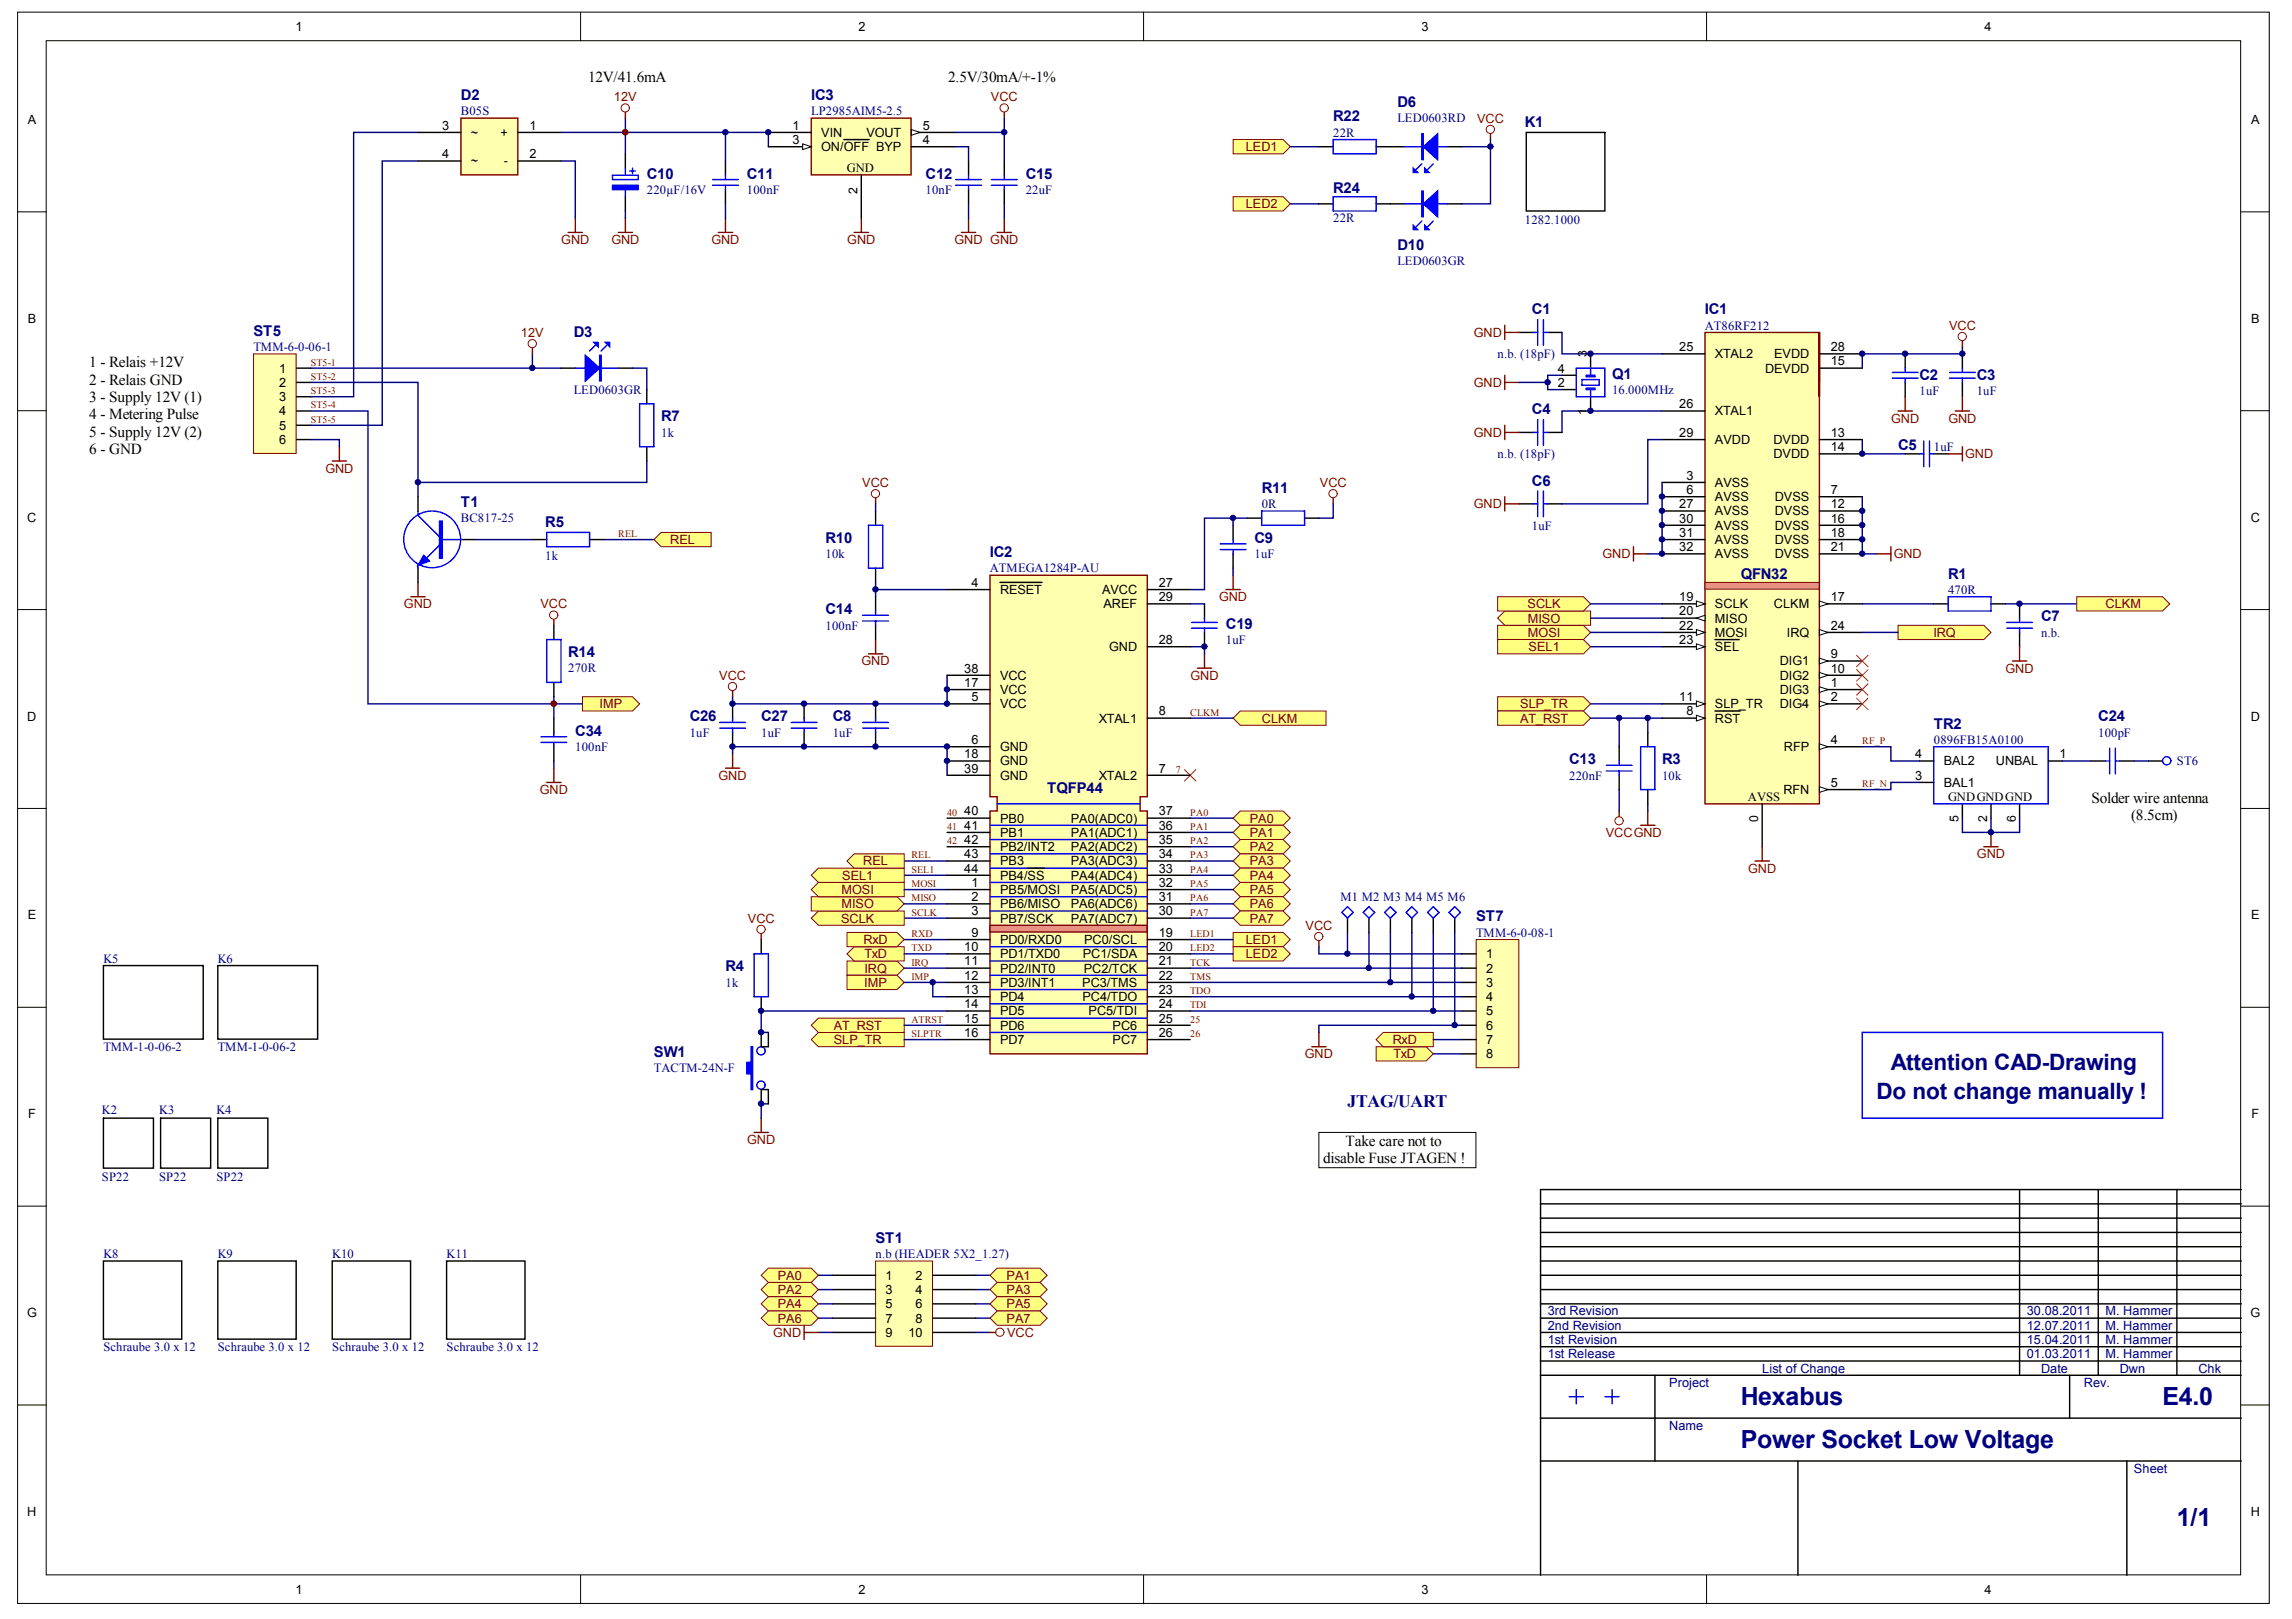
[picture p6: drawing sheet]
<svg xmlns="http://www.w3.org/2000/svg" width="297mm" height="210mm" viewBox="0 0 297 210" stroke-linecap="round" stroke-linejoin="round" font-family="sans-serif">
<defs><g id="words">
<g font-size="3.2" fill="#000080">
<text x="225.6" y="182.1">Hexabus</text>
<text x="280.3" y="182.1">E4.0</text>
<text x="225.6" y="187.7">Power Socket Low Voltage</text>
<text x="282.1" y="197.9">1/1</text>
</g>
<g font-size="2.9" fill="#000080">
<text x="243.2" y="142.4">Do not change manually !</text>
<text x="245.1" y="138.7">Attention CAD-Drawing</text>
</g>
<text font-size="2.5" fill="#000080" x="205.7" y="52.9">PIQ101</text>
<text font-size="2.3" fill="#000080" x="174.6" y="143.5">JTAG/UART</text>
<g font-size="2">
<text x="76.2" y="10.6">12V/41.6mA</text>
<text x="122.9" y="10.6">2.5V/30mA/+-1%</text>
<text x="11.5" y="47.6">1 - Relais +12V</text>
<text x="11.5" y="49.9">2 - Relais GND</text>
<text x="11.5" y="52.1">3 - Supply 12V (1)</text>
<text x="11.5" y="54.4">4 - Metering Pulse</text>
<text x="11.5" y="56.6">5 - Supply 12V (2)</text>
<text x="11.5" y="58.8">6 - GND</text>
<text x="271.1" y="104.1">Solder wire antenna</text>
<text x="276.2" y="106.4">(8.5cm)</text>
<text x="174.4" y="148.6">Take care not to</text>
<text x="171.5" y="150.8">disable Fuse JTAGEN !</text>
</g>
<g font-size="1.9" fill="#000080">
<text x="59.7" y="13">D2</text>
<text x="105.1" y="13">IC3</text>
<text x="172.8" y="15.7">R22</text>
<text x="181.1" y="13.9">D6</text>
<text x="197.6" y="16.5">K1</text>
<text x="83.8" y="23.2">C10</text>
<text x="96.8" y="23.2">C11</text>
<text x="120" y="23.2">C12</text>
<text x="132.9" y="23.2">C15</text>
<text x="172.8" y="25">R24</text>
<text x="181.1" y="32.4">D10</text>
<text x="198.5" y="40.7">C1</text>
<text x="221" y="40.7">IC1</text>
<text x="32.9" y="43.5">ST5</text>
<text x="74.4" y="43.7">D3</text>
<text x="198.5" y="53.7">C4</text>
<text x="208.9" y="49.1">Q1</text>
<text x="248.8" y="49.3">C2</text>
<text x="256.2" y="49.3">C3</text>
<text x="85.7" y="54.6">R7</text>
<text x="246" y="58.3">C5</text>
<text x="59.7" y="65.8">T1</text>
<text x="163.5" y="63.9">R11</text>
<text x="198.5" y="63">C6</text>
<text x="70.7" y="68.3">R5</text>
<text x="107" y="70.4">R10</text>
<text x="162.6" y="70.4">C9</text>
<text x="128.3" y="72.2">IC2</text>
<text x="225.6" y="75">QFN32</text>
<text x="252.5" y="75">R1</text>
<text x="107" y="79.6">C14</text>
<text x="158.9" y="81.5">C19</text>
<text x="264.5" y="80.6">C7</text>
<text x="73.6" y="85.2">R14</text>
<text x="74.6" y="95.4">C34</text>
<text x="89.4" y="93.5">C26</text>
<text x="98.6" y="93.5">C27</text>
<text x="107.9" y="93.5">C8</text>
<text x="250.6" y="94.5">TR2</text>
<text x="271.9" y="93.5">C24</text>
<text x="203.4" y="99.1">C13</text>
<text x="215.4" y="99.1">R3</text>
<text x="135.7" y="102.8">TQFP44</text>
<text x="191.3" y="119.5">ST7</text>
<text x="94" y="125.9">R4</text>
<text x="84.8" y="137.1">SW1</text>
<text x="113.5" y="161.1">ST1</text>
</g>
<g font-size="1.6">
<text x="38.3" y="4">1</text>
<text x="111.3" y="4">2</text>
<text x="184.2" y="4">3</text>
<text x="257.2" y="4">4</text>
<text x="3.6" y="16.1">A</text>
<text x="57.3" y="16.8">3</text>
<text x="61" y="17.7">~</text>
<text x="64.9" y="17.7">+</text>
<text x="68.6" y="16.8">1</text>
<text x="102.7" y="16.8">1</text>
<text x="106.4" y="17.7">VIN</text>
<text x="112.3" y="17.7">VOUT</text>
<text x="119.6" y="16.8">5</text>
<text x="291.7" y="16.1">A</text>
<text x="57.3" y="20.5">4</text>
<text x="61" y="21.4">~</text>
<text x="65.3" y="21.4">-</text>
<text x="68.6" y="20.5">2</text>
<text x="102.7" y="18.7">3</text>
<text x="106.4" y="19.6">ON/OFF BYP</text>
<text x="109.8" y="22.4">GND</text>
<text x="119.6" y="18.7">4</text>
<text x="111.1" y="25.1" transform="rotate(-90 111.1 25.1)">2</text>
<text x="3.6" y="41.8">B</text>
<text x="291.7" y="41.8">B</text>
<text x="205.6" y="46.2" transform="rotate(-90 205.6 46.2)">3</text>
<text x="217.6" y="45.5">25</text>
<text x="222.3" y="46.4">XTAL2</text>
<text x="229.9" y="46.4">EVDD</text>
<text x="237.3" y="45.5">28</text>
<text x="237.3" y="47.4">15</text>
<text x="36.2" y="48.3">1</text>
<text x="36.2" y="50.1">2</text>
<text x="36.2" y="52">3</text>
<text x="36.2" y="53.9">4</text>
<text x="201.9" y="50.1">2</text>
<text x="201.9" y="48.3">4</text>
<text x="205.6" y="53.8" transform="rotate(-90 205.6 53.8)">1</text>
<text x="217.6" y="52.9">26</text>
<text x="222.3" y="53.9">XTAL1</text>
<text x="228.7" y="48.3">DEVDD</text>
<text x="36.2" y="55.7">5</text>
<text x="36.2" y="57.6">6</text>
<text x="217.6" y="56.6">29</text>
<text x="222.3" y="57.6">AVDD</text>
<text x="229.8" y="57.6">DVDD</text>
<text x="229.8" y="59.4">DVDD</text>
<text x="237.3" y="56.6">13</text>
<text x="237.3" y="58.5">14</text>
<text x="217.6" y="65.9">27</text>
<text x="218.6" y="64">6</text>
<text x="218.6" y="62.2">3</text>
<text x="222.3" y="65">AVSS</text>
<text x="222.3" y="63.1">AVSS</text>
<text x="230" y="65">DVSS</text>
<text x="237.3" y="64">7</text>
<text x="237.3" y="65.9">12</text>
<text x="3.5" y="67.6">C</text>
<text x="217.6" y="67.7">30</text>
<text x="217.6" y="69.6">31</text>
<text x="217.6" y="71.4">32</text>
<text x="222.3" y="66.8">AVSS</text>
<text x="222.3" y="68.7">AVSS</text>
<text x="222.3" y="70.5">AVSS</text>
<text x="230" y="66.8">DVSS</text>
<text x="230" y="68.7">DVSS</text>
<text x="230" y="70.5">DVSS</text>
<text x="237.3" y="67.7">16</text>
<text x="237.3" y="69.6">18</text>
<text x="237.3" y="71.4">21</text>
<text x="291.7" y="67.6">C</text>
<text x="125.9" y="76.1">4</text>
<text x="129.6" y="77">RESET</text>
<text x="142.8" y="77">AVCC</text>
<text x="150.2" y="76.1">27</text>
<text x="150.2" y="77.9">29</text>
<text x="217.6" y="77.9">19</text>
<text x="222.3" y="72.4">AVSS</text>
<text x="230" y="72.4">DVSS</text>
<text x="237.3" y="77.9">17</text>
<text x="143" y="78.9">AREF</text>
<text x="150.2" y="83.5">28</text>
<text x="217.6" y="81.6">22</text>
<text x="217.6" y="79.8">20</text>
<text x="217.6" y="83.5">23</text>
<text x="222.3" y="78.9">SCLK</text>
<text x="222.3" y="82.6">MOSI</text>
<text x="222.3" y="80.7">MISO</text>
<text x="229.9" y="78.9">CLKM</text>
<text x="231.6" y="82.6">IRQ</text>
<text x="237.3" y="81.6">24</text>
<text x="125" y="89">17</text>
<text x="125" y="87.2">38</text>
<text x="129.6" y="90">VCC</text>
<text x="129.6" y="88.1">VCC</text>
<text x="143.8" y="84.4">GND</text>
<text x="222.3" y="84.4">SEL</text>
<text x="230.7" y="90">DIG3</text>
<text x="230.7" y="86.3">DIG1</text>
<text x="230.7" y="88.1">DIG2</text>
<text x="237.3" y="89">1</text>
<text x="237.3" y="85.3">9</text>
<text x="237.3" y="87.2">10</text>
<text x="3.5" y="93.4">D</text>
<text x="125.9" y="90.9">5</text>
<text x="129.6" y="91.8">VCC</text>
<text x="142.4" y="93.7">XTAL1</text>
<text x="150.2" y="92.7">8</text>
<text x="217.6" y="90.9">11</text>
<text x="218.6" y="92.7">8</text>
<text x="222.3" y="93.7">RST</text>
<text x="222.3" y="91.8">SLP_TR</text>
<text x="230.7" y="91.8">DIG4</text>
<text x="237.3" y="90.9">2</text>
<text x="291.7" y="93.4">D</text>
<text x="125" y="98.3">18</text>
<text x="125" y="100.2">39</text>
<text x="125.9" y="96.5">6</text>
<text x="129.6" y="97.4">GND</text>
<text x="129.6" y="99.2">GND</text>
<text x="129.6" y="101.1">GND</text>
<text x="142.4" y="101.1">XTAL2</text>
<text x="150.2" y="100.2">7</text>
<text x="231.2" y="97.4">RFP</text>
<text x="237.3" y="96.5">4</text>
<text x="248.2" y="98.3">4</text>
<text x="248.2" y="101.1">3</text>
<text x="251.9" y="99.2">BAL2</text>
<text x="258.7" y="99.2">UNBAL</text>
<text x="266.9" y="98.3">1</text>
<text x="125" y="105.7">40</text>
<text x="125" y="107.6">41</text>
<text x="129.6" y="106.6">PB0</text>
<text x="138.8" y="106.6">PA0(ADC0)</text>
<text x="150.2" y="105.7">37</text>
<text x="150.2" y="107.6">36</text>
<text x="226.5" y="103.9">AVSS</text>
<text x="227.9" y="106.6" transform="rotate(-90 227.9 106.6)">0</text>
<text x="231.1" y="102.9">RFN</text>
<text x="237.3" y="102">5</text>
<text x="251.9" y="102">BAL1</text>
<text x="252.5" y="103.9">GNDGNDGND</text>
<text x="253.8" y="106.6" transform="rotate(-90 253.8 106.6)">5</text>
<text x="257.5" y="106.6" transform="rotate(-90 257.5 106.6)">2</text>
<text x="261.2" y="106.6" transform="rotate(-90 261.2 106.6)">6</text>
<text x="125" y="109.4">42</text>
<text x="125" y="111.3">43</text>
<text x="125" y="113.1">44</text>
<text x="129.6" y="108.5">PB1</text>
<text x="129.6" y="110.3">PB2/INT2</text>
<text x="129.6" y="112.2">PB3</text>
<text x="138.8" y="108.5">PA1(ADC1)</text>
<text x="138.8" y="110.3">PA2(ADC2)</text>
<text x="138.8" y="112.2">PA3(ADC3)</text>
<text x="150.2" y="109.4">35</text>
<text x="150.2" y="111.3">34</text>
<text x="150.2" y="113.1">33</text>
<text x="3.6" y="119.2">E</text>
<text x="125.9" y="115">1</text>
<text x="125.9" y="116.8">2</text>
<text x="125.9" y="118.7">3</text>
<text x="129.6" y="114">PB4/SS</text>
<text x="129.6" y="115.9">PB5/MOSI</text>
<text x="129.6" y="117.8">PB6/MISO</text>
<text x="129.6" y="119.6">PB7/SCK</text>
<text x="138.8" y="114">PA4(ADC4)</text>
<text x="138.8" y="115.9">PA5(ADC5)</text>
<text x="138.8" y="117.8">PA6(ADC6)</text>
<text x="138.8" y="119.6">PA7(ADC7)</text>
<text x="150.2" y="115">32</text>
<text x="150.2" y="116.8">31</text>
<text x="150.2" y="118.7">30</text>
<text x="291.7" y="119.2">E</text>
<text x="125" y="123.3">10</text>
<text x="125" y="125.2">11</text>
<text x="125.9" y="121.5">9</text>
<text x="129.6" y="122.4">PD0/RXD0</text>
<text x="129.6" y="124.2">PD1/TXD0</text>
<text x="140.3" y="124.2">PC1/SDA</text>
<text x="140.5" y="122.4">PC0/SCL</text>
<text x="150.2" y="121.5">19</text>
<text x="150.2" y="123.3">20</text>
<text x="150.2" y="125.2">21</text>
<text x="192.6" y="124.2">1</text>
<text x="125" y="127">12</text>
<text x="125" y="128.9">13</text>
<text x="125" y="130.7">14</text>
<text x="129.6" y="126.1">PD2/INT0</text>
<text x="129.6" y="127.9">PD3/INT1</text>
<text x="129.6" y="129.8">PD4</text>
<text x="129.6" y="131.6">PD5</text>
<text x="140.3" y="127.9">PC3/TMS</text>
<text x="140.3" y="129.8">PC4/TDO</text>
<text x="140.5" y="126.1">PC2/TCK</text>
<text x="141.1" y="131.6">PC5/TDI</text>
<text x="150.2" y="127">22</text>
<text x="150.2" y="128.9">23</text>
<text x="150.2" y="130.7">24</text>
<text x="192.6" y="126.1">2</text>
<text x="192.6" y="127.9">3</text>
<text x="192.6" y="129.8">4</text>
<text x="192.6" y="131.6">5</text>
<text x="125" y="132.6">15</text>
<text x="125" y="134.4">16</text>
<text x="129.6" y="133.5">PD6</text>
<text x="129.6" y="135.3">PD7</text>
<text x="144.2" y="133.5">PC6</text>
<text x="144.2" y="135.3">PC7</text>
<text x="150.2" y="132.6">25</text>
<text x="150.2" y="134.4">26</text>
<text x="192.6" y="133.5">6</text>
<text x="192.6" y="135.3">7</text>
<text x="192.6" y="137.2">8</text>
<text x="3.6" y="145">F</text>
<text x="291.8" y="145">F</text>
<text x="114.8" y="165.9">1</text>
<text x="114.8" y="167.8">3</text>
<text x="118.7" y="165.9">2</text>
<text x="118.7" y="167.8">4</text>
<text x="3.5" y="170.8">G</text>
<text x="114.8" y="169.6">5</text>
<text x="114.8" y="171.5">7</text>
<text x="114.8" y="173.3">9</text>
<text x="117.7" y="173.3">10</text>
<text x="118.7" y="169.6">6</text>
<text x="118.7" y="171.5">8</text>
<text x="291.6" y="170.8">G</text>
<text x="3.5" y="196.5">H</text>
<text x="291.7" y="196.5">H</text>
<text x="38.3" y="206.7">1</text>
<text x="111.3" y="206.7">2</text>
<text x="184.2" y="206.7">3</text>
<text x="257.2" y="206.7">4</text>
</g>
<g font-size="1.6" fill="#000080">
<text x="59.7" y="15">B05S</text>
<text x="105.1" y="15">LP2985AIM5-2.5</text>
<text x="172.8" y="17.7">22R</text>
<text x="181.1" y="15.9">LED0603RD</text>
<text x="83.8" y="25.1">220µF/16V</text>
<text x="96.8" y="25.1">100nF</text>
<text x="120" y="25.1">10nF</text>
<text x="132.9" y="25.1">22uF</text>
<text x="172.8" y="28.8">22R</text>
<text x="197.6" y="29">1282.1000</text>
<text x="181.1" y="34.4">LED0603GR</text>
<text x="32.9" y="45.5">TMM-6-0-06-1</text>
<text x="194.1" y="46.4">n.b. (18pF)</text>
<text x="221" y="42.7">AT86RF212</text>
<text x="74.4" y="51.1">LED0603GR</text>
<text x="208.9" y="51.1">16.000MHz</text>
<text x="248.8" y="51.3">1uF</text>
<text x="256.2" y="51.3">1uF</text>
<text x="85.7" y="56.6">1k</text>
<text x="194.1" y="59.4">n.b. (18pF)</text>
<text x="250.6" y="58.5">1uF</text>
<text x="163.5" y="65.9">0R</text>
<text x="59.7" y="67.7">BC817-25</text>
<text x="198.5" y="68.7">1uF</text>
<text x="70.7" y="72.6">1k</text>
<text x="107" y="72.4">10k</text>
<text x="128.3" y="74.2">ATMEGA1284P-AU</text>
<text x="162.6" y="72.4">1uF</text>
<text x="252.5" y="77">470R</text>
<text x="107" y="81.6">100nF</text>
<text x="158.9" y="83.5">1uF</text>
<text x="264.5" y="82.6">n.b.</text>
<text x="73.6" y="87.2">270R</text>
<text x="89.4" y="95.5">1uF</text>
<text x="98.6" y="95.5">1uF</text>
<text x="107.9" y="95.5">1uF</text>
<text x="271.9" y="95.5">100pF</text>
<text x="74.6" y="97.4">100nF</text>
<text x="203.4" y="101.1">220nF</text>
<text x="215.4" y="101.1">10k</text>
<text x="250.6" y="96.4">0896FB15A0100</text>
<text x="282.1" y="99.2">ST6</text>
<text x="173.7" y="116.8">M1 M2 M3 M4 M5 M6</text>
<text x="13.4" y="124.8">K5</text>
<text x="28.2" y="124.8">K6</text>
<text x="191.3" y="121.5">TMM-6-0-08-1</text>
<text x="94" y="127.9">1k</text>
<text x="13.4" y="136.3">TMM-1-0-06-2</text>
<text x="28.2" y="136.3">TMM-1-0-06-2</text>
<text x="84.8" y="139">TACTM-24N-F</text>
<text x="13.2" y="144.4">K2</text>
<text x="20.6" y="144.4">K3</text>
<text x="28" y="144.4">K4</text>
<text x="13.2" y="153.1">SP22</text>
<text x="20.6" y="153.1">SP22</text>
<text x="28" y="153.1">SP22</text>
<text x="13.4" y="163.1">K8</text>
<text x="28.2" y="163.1">K9</text>
<text x="43.1" y="163.1">K10</text>
<text x="57.9" y="163.1">K11</text>
<text x="113.5" y="163.1">n.b (HEADER 5X2_1.27)</text>
<text x="200.6" y="172.4">2nd Revision</text>
<text x="200.6" y="170.5">3rd Revision</text>
<text x="262.7" y="172.4">12.07.2011</text>
<text x="262.7" y="170.5">30.08.2011</text>
<text x="272.9" y="172.4">M. Hammer</text>
<text x="272.9" y="170.5">M. Hammer</text>
<text x="13.4" y="175.2">Schraube 3.0 x 12</text>
<text x="28.2" y="175.2">Schraube 3.0 x 12</text>
<text x="43.1" y="175.2">Schraube 3.0 x 12</text>
<text x="57.9" y="175.2">Schraube 3.0 x 12</text>
<text x="200.6" y="176.1">1st Release</text>
<text x="200.6" y="174.2">1st Revision</text>
<text x="216.3" y="179.8">Project</text>
<text x="228.4" y="177.9">List of Change</text>
<text x="262.7" y="176.1">01.03.2011</text>
<text x="262.7" y="174.2">15.04.2011</text>
<text x="264.5" y="177.9">Date</text>
<text x="270.1" y="179.8">Rev.</text>
<text x="272.9" y="176.1">M. Hammer</text>
<text x="272.9" y="174.2">M. Hammer</text>
<text x="274.7" y="177.9">Dwn</text>
<text x="284.9" y="177.9">Chk</text>
<text x="216.3" y="185.4">Name</text>
<text x="276.6" y="190.9">Sheet</text>
</g>
<g font-size="1.6" fill="#800000">
<text x="79.6" y="13.1">12V</text>
<text x="128.4" y="13.1">VCC</text>
<text x="191.4" y="15.9">VCC</text>
<text x="161.5" y="19.6">LED1</text>
<text x="161.5" y="27">LED2</text>
<text x="72.7" y="31.6">GND</text>
<text x="79.2" y="31.6">GND</text>
<text x="92.2" y="31.6">GND</text>
<text x="109.8" y="31.6">GND</text>
<text x="123.7" y="31.6">GND GND</text>
<text x="67.5" y="43.7">12V</text>
<text x="191" y="43.7">GND</text>
<text x="252.6" y="42.7">VCC</text>
<text x="191" y="50.1">GND</text>
<text x="191" y="56.6">GND</text>
<text x="245.1" y="54.8">GND</text>
<text x="252.5" y="54.8">GND</text>
<text x="254.7" y="59.4">GND</text>
<text x="42.2" y="61.3">GND</text>
<text x="111.8" y="63.1">VCC</text>
<text x="171.1" y="63.1">VCC</text>
<text x="191" y="65.9">GND</text>
<text x="86.9" y="70.5">REL</text>
<text x="158" y="77.9">GND</text>
<text x="207.7" y="72.4">GND</text>
<text x="245.4" y="72.4">GND</text>
<text x="52.4" y="78.9">GND</text>
<text x="70.1" y="78.9">VCC</text>
<text x="198" y="78.9">SCLK</text>
<text x="198" y="82.6">MOSI</text>
<text x="198" y="80.7">MISO</text>
<text x="250.6" y="82.6">IRQ</text>
<text x="272.9" y="78.9">CLKM</text>
<text x="93.2" y="88.1">VCC</text>
<text x="111.7" y="86.3">GND</text>
<text x="154.3" y="88.1">GND</text>
<text x="198.1" y="84.4">SEL1</text>
<text x="259.9" y="87.2">GND</text>
<text x="77.7" y="91.8">IMP</text>
<text x="163.5" y="93.7">CLKM</text>
<text x="197" y="93.7">AT_RST</text>
<text x="197" y="91.8">SLP_TR</text>
<text x="93.1" y="101.1">GND</text>
<text x="70" y="102.9">GND</text>
<text x="162" y="106.6">PA0</text>
<text x="111.9" y="112.2">REL</text>
<text x="162" y="108.5">PA1</text>
<text x="162" y="110.3">PA2</text>
<text x="162" y="112.2">PA3</text>
<text x="208.1" y="108.5">VCCGND</text>
<text x="226.6" y="113.1">GND</text>
<text x="256.2" y="111.3">GND</text>
<text x="96.9" y="119.6">VCC</text>
<text x="109" y="119.6">SCLK</text>
<text x="109" y="117.8">MISO</text>
<text x="109" y="115.9">MOSI</text>
<text x="109.1" y="114">SEL1</text>
<text x="162" y="114">PA4</text>
<text x="162" y="115.9">PA5</text>
<text x="162" y="117.8">PA6</text>
<text x="162" y="119.6">PA7</text>
<text x="111.9" y="122.4">RxD</text>
<text x="112" y="124.2">TxD</text>
<text x="161.5" y="122.4">LED1</text>
<text x="161.5" y="124.2">LED2</text>
<text x="169.2" y="120.5">VCC</text>
<text x="112" y="127.9">IMP</text>
<text x="112" y="126.1">IRQ</text>
<text x="108" y="133.5">AT_RST</text>
<text x="108.1" y="135.3">SLP_TR</text>
<text x="169.1" y="137.2">GND</text>
<text x="180.5" y="135.3">RxD</text>
<text x="180.6" y="137.2">TxD</text>
<text x="96.8" y="148.3">GND</text>
<text x="100.8" y="165.9">PA0</text>
<text x="100.8" y="167.8">PA2</text>
<text x="130.5" y="165.9">PA1</text>
<text x="130.5" y="167.8">PA3</text>
<text x="100.2" y="173.3">GND</text>
<text x="100.8" y="169.6">PA4</text>
<text x="100.8" y="171.5">PA6</text>
<text x="130.5" y="169.6">PA5</text>
<text x="130.5" y="171.5">PA7</text>
<text x="130.5" y="173.3">VCC</text>
</g>
<g font-size="1.3" fill="#800000">
<text x="40.3" y="47.4">ST5-1</text>
<text x="40.3" y="49.3">ST5-2</text>
<text x="40.3" y="51.1">ST5-3</text>
<text x="40.3" y="53">ST5-4</text>
<text x="40.3" y="54.8">ST5-5</text>
<text x="80.1" y="69.6">REL</text>
<text x="154.2" y="92.8">CLKM</text>
<text x="152.4" y="100.2">7</text>
<text x="241.3" y="96.5">RF_P</text>
<text x="122.7" y="107.6">41</text>
<text x="122.7" y="105.7">40</text>
<text x="154.2" y="105.7">PA0</text>
<text x="154.2" y="107.6">PA1</text>
<text x="241.3" y="102">RF_N</text>
<text x="118.1" y="113.2">SEL1</text>
<text x="118.1" y="111.3">REL</text>
<text x="122.7" y="109.4">42</text>
<text x="154.2" y="109.4">PA2</text>
<text x="154.2" y="111.3">PA3</text>
<text x="154.2" y="113.2">PA4</text>
<text x="118.1" y="118.7">SCLK</text>
<text x="118.1" y="116.9">MISO</text>
<text x="118.1" y="115">MOSI</text>
<text x="154.2" y="115">PA5</text>
<text x="154.2" y="116.9">PA6</text>
<text x="154.2" y="118.7">PA7</text>
<text x="118.1" y="125.2">IRQ</text>
<text x="118.1" y="121.5">RXD</text>
<text x="118.1" y="123.3">TXD</text>
<text x="154.2" y="125.2">TCK</text>
<text x="154.2" y="121.5">LED1</text>
<text x="154.2" y="123.3">LED2</text>
<text x="118.1" y="127">IMP</text>
<text x="154.2" y="127">TMS</text>
<text x="154.2" y="128.9">TDO</text>
<text x="154.2" y="130.7">TDI</text>
<text x="118.1" y="132.6">ATRST</text>
<text x="118.1" y="134.5">SLPTR</text>
<text x="154.2" y="132.6">25</text>
<text x="154.2" y="134.5">26</text>
</g>
</g></defs>
<g fill="#fff" stroke="#000" stroke-width=".13">
<path d="M2.3 1.6h291.8v206.3h-291.8z"/>
<path d="M6 5.3h284.4v198.9h-284.4z"/>
</g>
<g fill="none" stroke="#000" stroke-width=".13">
<path d="M75.2 1.6v3.7M148.2 1.6v3.7M221.2 1.6v3.7M2.3 27.5h3.7M290.4 27.5h3.7M2.3 53.2h3.7M290.4 53.2h3.7M2.3 79h3.7M290.4 79h3.7M2.3 104.8h3.7M290.4 104.8h3.7M2.3 130.6h3.7"/>
<path d="M290.4 130.6h3.7M2.3 156.4h3.7M290.4 156.4h3.7M2.3 182.2h3.7M290.4 182.2h3.7M75.2 204.2v3.7M148.2 204.2v3.7M221.2 204.2v3.7"/>
</g>
<g fill="#000080" stroke="#000080" stroke-width=".13">
<circle cx="71.8" cy="91.2" r=".35"/>
<circle cx="81" cy="17.1" r=".35"/>
</g>
<g fill="none" stroke="#000" stroke-width=".19">
<path d="M94 20.9v1.8M94 24.6v1.8M125.5 20.9v1.8M125.5 24.6v1.8M130.2 20.9v1.8M130.2 24.6v1.8M199.7 159.8h90.8M199.7 157.9h90.8M199.7 156.1h90.8M261.7 154.2v24.1M271.9 154.2v24.1M282.1 154.2v24.1"/>
<path d="M290.5 154.2h-90.8v50M199.7 176.5h90.8M199.7 174.6h90.8M199.7 170.9h90.8M199.7 169h90.8M199.7 178.3h90.8M199.7 172.7h90.8M199.7 167.2h90.8M199.7 165.3h90.8M199.7 163.5h90.8M199.7 161.6h90.8M214.5 178.3v11.1"/>
<path d="M268.2 178.3v5.6M199.7 189.4h90.8M199.7 183.9h90.8M233 189.4v14.8M275.6 189.4v14.8"/>
</g>
<circle cx="130.1" cy="14" r=".53" fill="none" stroke="#800000" stroke-width=".13"/>
<path d="M130.2 14.6v.7M73.6 30.1h1.9M74.6 28.3v1.8M93.1 30.1h1.8M94 28.3v1.8M110.7 30.1h1.8M111.6 28.3v1.8M124.6 30.1h1.8M125.5 28.3v1.8M129.2 30.1h1.9M130.2 28.3v1.8" fill="none" stroke="#800000" stroke-width=".19"/>
<path d="M74.6 8.8h13.8v2.8h-13.8z" fill="#fff" stroke="#fff" stroke-width=".13"/>
<path d="M92.3 24h3.4M92.3 23.3h3.4M94 22.7v.6M94 24v.6M123.9 24h3.3M123.9 23.3h3.3M125.5 22.7v.6M125.5 24v.6M128.5 24h3.3M128.5 23.3h3.3M130.2 22.7v.6M130.2 24v.6" fill="none" stroke="#00f" stroke-width=".19"/>
<path d="M99.6 19v-1.8h-5.6v3.7M123.7 17.2h6.5v3.7M123.7 19h1.8v1.9M130.2 15.3v1.9M94 26.4v1.9M125.5 26.4v1.9M130.2 26.4v1.9M69 45.9v1.8h3.7M78.3 70h6.5" fill="none" stroke="#000080" stroke-width=".19"/>
<path d="M84.8 70l.9-1h6.5v1.9h-6.5z" fill-rule="evenodd" fill="#ffff80" stroke="#800000" stroke-width=".13"/>
<path d="M72.7 17.2h21.3M81 27.4v.9" fill="none" stroke="#000080" stroke-width=".19"/>
<path d="M80.1 30.1h1.9M81 28.3v1.8" fill="none" stroke="#800000" stroke-width=".19"/>
<path d="M72.7 47.7h1.9M80.1 47.7h1.9M71.8 81.1v1.8M71.8 88.5v1.8" fill="none" stroke="#000" stroke-width=".19"/>
<path d="M74.6 47.7h5.5M77.2 44.8l-.8 .7M78.6 44.8l-.7 .7M70.9 82.9h1.8v5.6h-1.8z" fill="none" stroke="#00f" stroke-width=".19"/>
<g fill="#00f" stroke="#00f" stroke-width=".19">
<path d="M75.9 46.1l1.8 1.6-1.8 1.7z"/>
<path d="M78.4 44.4h.6v.6z"/>
<path d="M77 44.4h.5v.6z"/>
<path d="M77.7 46.1h.2v3.3h-.2z" fill-rule="evenodd"/>
</g>
<path d="M75.5 90.3h6.5l.9 1-.9 .9h-6.5z" fill-rule="evenodd" fill="#ffff80" stroke="#800000" stroke-width=".13"/>
<path d="M81 15.3v4.6M82 47.7h1.8v2.8M71.8 98.7v.9" fill="none" stroke="#000080" stroke-width=".19"/>
<g fill="none" stroke="#800000" stroke-width=".13">
<circle cx="81" cy="14" r=".53"/>
<circle cx="69" cy="44.6" r=".53"/>
<circle cx="71.8" cy="79.7" r=".53"/>
</g>
<path d="M81 14.6v.7M69 45.1v.8M53.2 77.4h1.9M54.2 75.5v1.9M71.8 80.3v.8M71.8 99.6v1.8M70.9 101.4h1.8" fill="none" stroke="#800000" stroke-width=".19"/>
<circle cx="81" cy="17.1" r=".35" fill="#800000" stroke="#800000" stroke-width=".13"/>
<path d="M81 19.9v1.9M81 25.5v1.9M83.8 50.5v1.9M83.8 57.9v1.9" fill="none" stroke="#000" stroke-width=".19"/>
<path d="M79.4 22.7h3.3v.6h-3.3zM81 21.8v.9M81 24v1.5M81.6 22.2h.7M82 21.8v.7M82.9 52.4h1.9v5.5h-1.9z" fill="none" stroke="#00f" stroke-width=".19"/>
<path d="M79.4 24h3.3v.6h-3.3z" fill-rule="evenodd" fill="#00f" stroke="#00f" stroke-width=".19"/>
<path d="M32.9 45.9h5.5v12.9h-5.5z" fill="#ffffb0" stroke="#800000" stroke-width=".13"/>
<path d="M38.4 47.7h1.9M38.4 49.6h1.9M38.4 51.4h1.9M38.4 53.3h1.9M38.4 55.1h1.9M38.4 57h1.9" fill="none" stroke="#000" stroke-width=".19"/>
<path d="M11.5 45.9h15.8v14.7h-15.8z" fill="#fff" stroke="#fff" stroke-width=".13"/>
<path d="M54.2 17.2h-8.4v34.2h-5.5M54.2 20.9h-4.7v34.2h-9.2M40.3 49.6h13.9v12.9h29.6v-2.7M40.3 53.3h7.4v38h27.8M71.8 90.3v2.8" fill="none" stroke="#000080" stroke-width=".19"/>
<circle cx="71.8" cy="91.2" r=".35" fill="#800000" stroke="#800000" stroke-width=".13"/>
<path d="M221 43.1h14.8v61.1h-14.8z" fill-rule="evenodd" fill="#ffffb0" stroke="#800000" stroke-width=".19"/>
<path d="M221 75.5h14.8v.9h-14.8z" fill="#ff888f" stroke="#800000" stroke-width=".13"/>
<path d="M235.8 102.4h5.5" fill="none" stroke="#000" stroke-width=".19"/>
<path d="M235.8 102l1.1 .4-1.1 .3z" fill="#fff" stroke="#000" stroke-width=".13"/>
<path d="M235.8 96.8h5.5" fill="none" stroke="#000" stroke-width=".19"/>
<path d="M235.8 96.4l1.1 .4-1.1 .4z" fill="#fff" stroke="#000" stroke-width=".13"/>
<path d="M215.4 45.9h5.6M215.4 53.3h5.6M215.4 93.1h5.6" fill="none" stroke="#000" stroke-width=".19"/>
<path d="M219.9 92.7l1.1 .4-1.1 .4z" fill="#fff" stroke="#000" stroke-width=".13"/>
<path d="M215.4 91.3h5.6M222.3 92.2h3.2" fill="none" stroke="#000" stroke-width=".19"/>
<path d="M219.9 90.9l1.1 .4-1.1 .3z" fill="#fff" stroke="#000" stroke-width=".13"/>
<path d="M235.8 57h5.5M235.8 58.8h5.5M235.8 78.3h5.5" fill="none" stroke="#000" stroke-width=".19"/>
<path d="M235.8 77.9l1.1 .4-1.1 .4z" fill="#fff" stroke="#000" stroke-width=".13"/>
<path d="M215.4 78.3h5.6" fill="none" stroke="#000" stroke-width=".19"/>
<path d="M219.9 77.9l1.1 .4-1.1 .4z" fill="#fff" stroke="#000" stroke-width=".13"/>
<path d="M215.4 82h5.6" fill="none" stroke="#000" stroke-width=".19"/>
<path d="M219.9 81.6l1.1 .4-1.1 .4z" fill="#fff" stroke="#000" stroke-width=".13"/>
<path d="M215.4 80.1h5.6" fill="none" stroke="#000" stroke-width=".19"/>
<path d="M219.9 80.1l1.1-.3v.7z" fill="#fff" stroke="#000" stroke-width=".13"/>
<path d="M215.4 83.8h5.6" fill="none" stroke="#000" stroke-width=".19"/>
<path d="M219.9 83.5l1.1 .3-1.1 .4z" fill="#fff" stroke="#000" stroke-width=".13"/>
<path d="M222.3 82.9h3.1M235.8 82h5.5" fill="none" stroke="#000" stroke-width=".19"/>
<path d="M235.8 81.6l1.1 .4-1.1 .4z" fill="#fff" stroke="#000" stroke-width=".13"/>
<path d="M215.4 57h5.6M235.8 45.9h5.5M235.8 89.4h5.5" fill="none" stroke="#000" stroke-width=".19"/>
<path d="M235.8 89l1.1 .4-1.1 .4z" fill="#fff" stroke="#000" stroke-width=".13"/>
<path d="M235.8 91.3h5.5" fill="none" stroke="#000" stroke-width=".19"/>
<path d="M235.8 90.9l1.1 .4-1.1 .3z" fill="#fff" stroke="#000" stroke-width=".13"/>
<path d="M215.4 64.4h5.6M235.8 64.4h5.5M235.8 85.7h5.5" fill="none" stroke="#000" stroke-width=".19"/>
<path d="M235.8 85.3l1.1 .4-1.1 .4z" fill="#fff" stroke="#000" stroke-width=".13"/>
<path d="M235.8 87.6h5.5" fill="none" stroke="#000" stroke-width=".19"/>
<path d="M235.8 87.2l1.1 .4-1.1 .3z" fill="#fff" stroke="#000" stroke-width=".13"/>
<path d="M235.8 47.7h5.5M215.4 66.3h5.6M215.4 68.1h5.6M215.4 70h5.6M215.4 71.8h5.6M215.4 62.5h5.6M235.8 66.3h5.5M235.8 68.1h5.5M235.8 70h5.5M235.8 71.8h5.5M228.4 104.2v5.6" fill="none" stroke="#000" stroke-width=".19"/>
<g fill="#ffff80" stroke="#800000" stroke-width=".13">
<path d="M194.1 81.1h11.1l.9 .9-.9 .9h-11.1z" fill-rule="evenodd"/>
<path d="M194.1 80.1l.9-.9h11.1v1.9h-11.1z" fill-rule="evenodd"/>
<path d="M194.1 77.4h11.1l.9 .9-.9 .9h-11.1z" fill-rule="evenodd"/>
</g>
<path d="M206.1 78.3h9.3M206.1 83.8h9.3M206.1 82h9.3M206.1 80.1h9.3" fill="none" stroke="#000080" stroke-width=".19"/>
<path d="M194.1 82.9h11.1l.9 .9-.9 1h-11.1z" fill-rule="evenodd" fill="#ffff80" stroke="#800000" stroke-width=".13"/>
<path d="M211.7 70.9v1.8M211.7 71.8h1.9" fill="none" stroke="#800000" stroke-width=".19"/>
<path d="M215.4 62.5v9.3h-1.8M206.1 91.3h9.3" fill="none" stroke="#000080" stroke-width=".19"/>
<g fill="#ffff80" stroke="#800000" stroke-width=".13">
<path d="M194.1 90.3h11.1l.9 1-.9 .9h-11.1z" fill-rule="evenodd"/>
<path d="M194.1 92.2h11.1l.9 .9-.9 .9h-11.1z" fill-rule="evenodd"/>
</g>
<path d="M241.3 57v1.8h5.6M254.3 45v.9h-13v1.8M241.3 64.4v7.4h1.9M241.3 78.3h9.3M259.9 78.3h9.2M206.1 93.1h9.3M213.6 93.1v1.9M213.6 104.2v.9" fill="none" stroke="#000080" stroke-width=".19"/>
<path d="M246.9 45.9v1.8M246.9 49.6v1.8M246.9 58.8h1.9M250.6 58.8h1.9M254.3 45.9v1.8M254.3 49.6v1.8M250.6 78.3h1.9M258 78.3h1.9M261.7 78.3v1.8M213.6 95v1.8M261.7 82v1.8M213.6 102.4v1.8" fill="none" stroke="#000" stroke-width=".19"/>
<g fill="none" stroke="#00f" stroke-width=".19">
<path d="M245.2 49h3.4M245.2 48.3h3.4M246.9 47.7v.6M246.9 49v.6M248.8 58.8h.5M249.3 57.2v3.3M250.1 58.8h.5M250.1 57.2v3.3M252.7 49h3.3M252.7 48.3h3.3M254.3 47.7v.6M254.3 49v.6"/>
<path d="M252.5 77.4h5.5v1.8h-5.5zM212.6 96.8h1.9v5.6h-1.9zM260.1 81.4h3.3M260.1 80.7h3.3M261.7 80.1v.6M261.7 81.4v.6"/>
</g>
<g fill="none" stroke="#800000" stroke-width=".19">
<path d="M246 53.3h1.8M246.9 51.4v1.9M252.5 58.8h1.8M253.4 53.3h1.8M254.3 44.2v.8M254.3 51.4v1.9M254.3 57.9v1.9M243.2 71.8h1.9M245.1 70.9v1.8M260.8 85.7h1.9M261.7 83.8v1.9M212.6 107h1.9"/>
<path d="M213.6 105.1v1.9"/>
</g>
<circle cx="254.3" cy="43.6" r=".53" fill="none" stroke="#800000" stroke-width=".13"/>
<g fill="#ffff80" stroke="#800000" stroke-width=".13">
<path d="M269.1 77.4h11.2l.9 .9-.9 .9h-11.2z" fill-rule="evenodd"/>
<path d="M246 81.1h11.1l.9 .9-.9 .9h-11.1z" fill-rule="evenodd"/>
</g>
<g fill="none" stroke="#000080" stroke-width=".19">
<path d="M40.3 57h3.7v.9M196.9 49.6h3.7v.9h1.8M202.4 43.1v2.8h13M202.4 48.7h-1.8v.9M215.4 53.3h-13v2.8M215.4 57h-1.8v8.3h-11.2M209.8 93.1v3.7M241.3 96.8h3.8v1.9h3.7M241.3 82h4.7M267.3 98.7h3.7M276.6 98.7h1.8M209.8 102.4v2.7"/>
<path d="M248.8 101.4h-3.7v1h-3.8M254.3 106.1v1.8h7.4v-1.8M258 106.1v1.8"/>
</g>
<path d="M240.6 85l1.5 1.4M240.6 86.8l1.5 1.5M240.6 88.7l1.5 1.4M240.6 90.5l1.5 1.5M242.1 85l-1.5 1.4M242.1 86.8l-1.5 1.5M242.1 88.7l-1.5 1.4M242.1 90.5l-1.5 1.5" fill="none" stroke="#f00" stroke-width=".13"/>
<g fill="none" stroke="#000" stroke-width=".19">
<path d="M196.9 43.1h1.8M196.9 56.1h1.8M200.6 43.1h1.8M200.6 56.1h1.8M202.4 50.5h1.9M202.4 48.7h1.9M206.1 45.9v1.8M196.9 65.3h1.8M200.6 65.3h1.8M209.8 96.8v1.9M248.8 98.7h1.8M265.4 98.7h1.9"/>
<path d="M271 98.7h1.9M274.7 98.7h1.9M278.4 98.7h1.9M209.8 100.5v1.9M248.8 101.4h1.8M254.3 104.2v1.9M258 104.2v1.9M261.7 104.2v1.9"/>
</g>
<g fill="none" stroke="#00f" stroke-width=".19">
<path d="M198.7 43.1h.6M198.7 56.1h.6M199.3 41.4v3.4M199.3 54.4v3.3M200 43.1h.6M200 41.4v3.4M200 54.4v3.3M200 56.1h.6M204.3 47.7h3.7v3.7h-3.7zM205 49.2h2.2v.8h-2.2zM205.6 50.5v-.2h1.1v.2M205.6 48.7h1.1v.1h-1.1z"/>
<path d="M206.1 47.7v1M198.7 65.3h.6M199.3 63.7v3.3M200 63.7v3.3M200 65.3h.6M208.2 100h3.3M208.2 99.2h3.3M209.8 98.7v.5M209.8 100v.5M250.6 96.8h14.8v7.4h-14.8zM272.9 98.7h.5M273.4 97v3.3"/>
<path d="M274.2 98.7h.5M274.2 97v3.3"/>
<circle cx="280.8" cy="98.6" r=".53"/>
</g>
<path d="M43.1 59.8h1.8M44 57.9v1.9M195 42.2v1.8M195 48.7v1.8M195 55.1v1.9M195 43.1h1.9M195 56.1h1.9M195 49.6h1.9M209.8 105.1v.8M257.1 109.8h1.9M258 107.9v1.9" fill="none" stroke="#800000" stroke-width=".19"/>
<circle cx="209.8" cy="106.4" r=".53" fill="none" stroke="#800000" stroke-width=".13"/>
<path d="M269.1 102.4h20.4v5.5h-20.4z" fill="#fff" stroke="#fff" stroke-width=".13"/>
<path d="M113.5 163.5h7.4v11h-7.4z" fill="#ffffb0" stroke="#800000" stroke-width=".13"/>
<path d="M107.9 165.3h5.6M107.9 167.2h5.6M107.9 169h5.6M107.9 170.9h5.6M107.9 172.7h5.6M120.9 165.3h5.5M120.9 167.2h5.5M120.9 169h5.5M120.9 170.9h5.5M120.9 172.7h5.5" fill="none" stroke="#000" stroke-width=".19"/>
<path d="M106.1 165.3h1.8M106.1 167.2h1.8M106.1 169h1.8M106.1 170.9h1.8M106.1 172.7h1.8M126.4 165.3h1.9M126.4 167.2h1.9M126.4 169h1.9M126.4 170.9h1.9M126.4 172.7h1.9" fill="none" stroke="#000080" stroke-width=".19"/>
<path d="M104.2 171.8v1.9M104.2 172.7h1.9M128.3 172.7h.7" fill="none" stroke="#800000" stroke-width=".19"/>
<circle cx="129.6" cy="172.7" r=".53" fill="none" stroke="#800000" stroke-width=".13"/>
<g fill="#ffff80" stroke="#800000" stroke-width=".13">
<path d="M98.7 165.3l.9-.9h5.5l1 .9-1 1h-5.5z" fill-rule="evenodd"/>
<path d="M128.3 165.3l.9-.9h5.6l.9 .9-.9 1h-5.6z" fill-rule="evenodd"/>
<path d="M98.7 167.2l.9-.9h5.5l1 .9-1 .9h-5.5z" fill-rule="evenodd"/>
<path d="M128.3 167.2l.9-.9h5.6l.9 .9-.9 .9h-5.6z" fill-rule="evenodd"/>
<path d="M98.7 169l.9-.9h5.5l1 .9-1 1h-5.5z" fill-rule="evenodd"/>
<path d="M128.3 169l.9-.9h5.6l.9 .9-.9 1h-5.6z" fill-rule="evenodd"/>
<path d="M98.7 170.9l.9-.9h5.5l1 .9-1 .9h-5.5z" fill-rule="evenodd"/>
<path d="M128.3 170.9l.9-.9h5.6l.9 .9-.9 .9h-5.6z" fill-rule="evenodd"/>
<path d="M159.8 18.1h6.5l.9 .9-.9 .9h-6.5z" fill-rule="evenodd"/>
<path d="M159.8 25.5h6.5l.9 .9-.9 1h-6.5z" fill-rule="evenodd"/>
</g>
<g fill="none" stroke="#800000" stroke-width=".13">
<circle cx="193.2" cy="16.8" r=".53"/>
<circle cx="94.9" cy="89" r=".53"/>
</g>
<path d="M193.2 17.4v.7M195 64.4v1.9M195 65.3h1.9M94 99.6h1.9M94.9 89.6v.7M94.9 97.7v1.9M227.4 111.6h1.9M228.4 109.8v1.8" fill="none" stroke="#800000" stroke-width=".19"/>
<path d="M180.2 19h1.8M187.6 19h1.9M197.8 17.2h10.2v10.2h-10.2zM180.2 26.4h1.8M187.6 26.4h1.9M13.4 125.2h12.9v9.5h-12.9zM28.2 125.2h13v9.5h-13z" fill="none" stroke="#000" stroke-width=".19"/>
<path d="M182 19h5.6M182 26.4h5.6M184.3 28.7l-.8 .7M184.3 21.2l-.8 .8M185.8 28.7l-.8 .7M185.8 21.2l-.8 .8M241.3 133.9h39v11.1h-39zM203.4 181.1h1.8M204.3 180.2v1.8M208 181.1h1.8M208.9 180.2v1.8" fill="none" stroke="#00f" stroke-width=".19"/>
<g fill="#00f" stroke="#00f" stroke-width=".19">
<path d="M184.5 26.4l1.8-1.6v3.3z"/>
<path d="M183.2 29.2l.5 .6h-.5z"/>
<path d="M184.6 29.2l.6 .6h-.6z"/>
<path d="M184.5 19l1.8-1.6v3.3z"/>
<path d="M183.2 21.8l.5 .6h-.5z"/>
<path d="M184.6 21.8l.6 .6h-.6z"/>
<path d="M184.3 24.8h.2v3.3h-.2z" fill-rule="evenodd"/>
<path d="M184.3 17.4h.2v3.3h-.2z" fill-rule="evenodd"/>
</g>
<path d="M167.2 19h3.7M189.5 19h3.7v7.4h-3.7M193.2 18.1v.9M167.2 26.4h3.7M40.3 47.7h28.7M94.9 97.7v-.9h27.8v3.7M122.7 87.6v3.7h-27.8v-1" fill="none" stroke="#000080" stroke-width=".19"/>
<path d="M109.8 124.6h6.5l.9 .9-.9 .9h-6.5z" fill-rule="evenodd" fill="#ffff80" stroke="#800000" stroke-width=".13"/>
<path d="M117.2 125.5h5.5" fill="none" stroke="#000080" stroke-width=".19"/>
<path d="M159.8 93.1l.9-.9h11.2v1.8h-11.2z" fill-rule="evenodd" fill="#ffff80" stroke="#800000" stroke-width=".13"/>
<path d="M113.5 65.3v1M113.5 75.5v.9M122.7 76.4h-9.2v1M154.2 93.1h5.6M99.6 143.1h-.9v1.9" fill="none" stroke="#000080" stroke-width=".19"/>
<g fill="none" stroke="#800000" stroke-width=".13">
<circle cx="113.5" cy="64" r=".53"/>
<circle cx="172.8" cy="64" r=".53"/>
<circle cx="98.6" cy="120.5" r=".53"/>
</g>
<path d="M113.5 64.6v.7M172.8 64.6v.7M155.2 86.6h1.8M156.1 84.8v1.8M98.7 121.1v.7M97.7 146.8h1.9M98.7 145v1.8" fill="none" stroke="#800000" stroke-width=".19"/>
<path d="M113.5 66.3v1.8M113.5 73.7v1.8M161.7 67.2h1.8M169.1 67.2h1.8M98.7 121.8v1.9M98.7 129.2v1.9" fill="none" stroke="#000" stroke-width=".19"/>
<path d="M112.5 68.1h1.9v5.6h-1.9zM163.5 66.3h5.6v1.8h-5.6zM97.7 123.7h1.9v5.5h-1.9z" fill="none" stroke="#00f" stroke-width=".19"/>
<path d="M170.9 146.8h20.4v4.6h-20.4z" fill="#fff" stroke="#000" stroke-width=".13"/>
<path d="M174.6 119v1.9M177.4 119v1.9M180.2 119v1.9M183 119v1.9M185.8 119v1.9M188.5 119v1.9" fill="none" stroke="#000" stroke-width=".19"/>
<path d="M173.9 118.3l.7-.7 .8 .7-.8 .7zM176.7 118.3l.7-.7 .8 .7-.8 .7zM179.5 118.3l.7-.7 .7 .7-.7 .7zM182.2 118.3l.8-.7 .7 .7-.7 .7zM185 118.3l.8-.7 .7 .7-.7 .7zM187.8 118.3l.7-.7 .8 .7-.8 .7z" fill="none" stroke="#00f" stroke-width=".19"/>
<path d="M154.2 125.5h35.3M154.2 127.4h35.3M154.2 129.2h35.3M154.2 131.1h35.3M170.9 122.7v1h18.6M189.5 132.9h-18.6v1" fill="none" stroke="#000080" stroke-width=".19"/>
<circle cx="170.9" cy="121.4" r=".53" fill="none" stroke="#800000" stroke-width=".13"/>
<path d="M170 135.7h1.9M170.9 122v.7M170.9 133.9v1.8" fill="none" stroke="#800000" stroke-width=".19"/>
<path d="M153.5 99.8l1.5 1.5M155 99.8l-1.5 1.5" fill="none" stroke="#f00" stroke-width=".13"/>
<path d="M109.8 126.4h6.5l.9 1-.9 .9h-6.5z" fill-rule="evenodd" fill="#ffff80" stroke="#800000" stroke-width=".13"/>
<path d="M117.2 127.4h5.5M117.2 121.8h5.5M120.9 127.4v1.8h1.8M174.6 120.9v2.8M177.4 120.9v4.6M180.2 120.9v6.5M183 120.9v8.3M185.8 120.9v10.2M188.5 120.9v12" fill="none" stroke="#000080" stroke-width=".19"/>
<path d="M112.5 84.8h1.9M113.5 82.9v1.9" fill="none" stroke="#800000" stroke-width=".19"/>
<path d="M109.8 123.7l.9-1h6.5v1.9h-6.5z" fill-rule="evenodd" fill="#ffff80" stroke="#800000" stroke-width=".13"/>
<path d="M117.2 123.7h5.5" fill="none" stroke="#000080" stroke-width=".19"/>
<g fill="#ffff80" stroke="#800000" stroke-width=".13">
<path d="M109.8 120.9h6.5l.9 .9-.9 .9h-6.5z" fill-rule="evenodd"/>
<path d="M159.8 106.1l.9-1h5.6l.9 1-.9 .9h-5.6z" fill-rule="evenodd"/>
<path d="M159.8 107.9l.9-.9h5.6l.9 .9-.9 1h-5.6z" fill-rule="evenodd"/>
<path d="M159.8 109.8l.9-.9h5.6l.9 .9-.9 .9h-5.6z" fill-rule="evenodd"/>
<path d="M159.8 111.6l.9-.9h5.6l.9 .9-.9 1h-5.6z" fill-rule="evenodd"/>
<path d="M159.8 113.5l.9-.9h5.6l.9 .9-.9 .9h-5.6z" fill-rule="evenodd"/>
<path d="M159.8 115.3l.9-.9h5.6l.9 .9-.9 1h-5.6z" fill-rule="evenodd"/>
<path d="M159.8 117.2l.9-.9h5.6l.9 .9-.9 .9h-5.6z" fill-rule="evenodd"/>
<path d="M159.8 119l.9-.9h5.6l.9 .9-.9 1h-5.6z" fill-rule="evenodd"/>
</g>
<path d="M154.2 106.1h5.6M154.2 107.9h5.6M154.2 109.8h5.6M154.2 111.6h5.6M154.2 113.5h5.6M154.2 115.3h5.6M154.2 117.2h5.6M154.2 119h5.6" fill="none" stroke="#000080" stroke-width=".19"/>
<path d="M98.7 133.9v1.8h.9v-1.8M98.7 143.1v-1.8h.9v1.8" fill="none" stroke="#000" stroke-width=".19"/>
<path d="M97.4 135.7h.1v5.6h-.1v-2.1h-.6v-1.5h.6z" fill-rule="evenodd" fill="#00f" stroke="#00f" stroke-width=".19"/>
<g fill="none" stroke="#00f" stroke-width=".19">
<circle cx="98.6" cy="136.2" r=".53"/>
<circle cx="98.6" cy="140.7" r=".53"/>
</g>
<path d="M191.3 121.8h5.5v16.6h-5.5z" fill="#ffffb0" stroke="#800000" stroke-width=".13"/>
<path d="M189.5 123.7h1.8M189.5 125.5h1.8M189.5 127.4h1.8M189.5 129.2h1.8M189.5 131.1h1.8M189.5 132.9h1.8M189.5 134.8h1.8M189.5 136.6h1.8" fill="none" stroke="#000" stroke-width=".19"/>
<g fill="#ffff80" stroke="#800000" stroke-width=".13">
<path d="M178.3 135.7h6.5l1 .9-1 1h-6.5z" fill-rule="evenodd"/>
<path d="M178.3 134.8l1-.9h6.5v1.8h-6.5z" fill-rule="evenodd"/>
</g>
<path d="M154.2 83.8h1.9v1M117.2 119h5.5M122.7 131.1h-24v2.8h.9M185.8 136.6h3.7M185.8 134.8h3.7" fill="none" stroke="#000080" stroke-width=".19"/>
<g fill="#ffff80" stroke="#800000" stroke-width=".13">
<path d="M105.1 119l1-.9h11.1v1.9h-11.1z" fill-rule="evenodd"/>
<path d="M105.1 116.3h11.2l.9 .9-.9 .9h-11.2z" fill-rule="evenodd"/>
</g>
<path d="M117.2 117.2h5.5M117.2 113.5h5.5" fill="none" stroke="#000080" stroke-width=".19"/>
<g fill="#ffff80" stroke="#800000" stroke-width=".13">
<path d="M105.1 113.5l1-.9h11.1v1.8h-11.1z" fill-rule="evenodd"/>
<path d="M105.1 115.3l1-.9h11.1v1.9h-11.1z" fill-rule="evenodd"/>
</g>
<path d="M117.2 115.3h5.5M117.2 111.6h5.5" fill="none" stroke="#000080" stroke-width=".19"/>
<g fill="#ffff80" stroke="#800000" stroke-width=".13">
<path d="M109.8 111.6l.9-.9h6.5v1.9h-6.5z" fill-rule="evenodd"/>
<path d="M159.8 120.9h6.5l.9 .9-.9 .9h-6.5z" fill-rule="evenodd"/>
</g>
<path d="M154.2 121.8h5.6" fill="none" stroke="#000080" stroke-width=".19"/>
<path d="M159.8 122.7h6.5l.9 1-.9 .9h-6.5z" fill-rule="evenodd" fill="#ffff80" stroke="#800000" stroke-width=".13"/>
<path d="M154.2 123.7h5.6" fill="none" stroke="#000080" stroke-width=".19"/>
<path d="M105.1 134.8l1-.9h11.1v1.8h-11.1z" fill-rule="evenodd" fill="#ffff80" stroke="#800000" stroke-width=".13"/>
<path d="M117.2 134.8h5.5" fill="none" stroke="#000080" stroke-width=".19"/>
<path d="M105.1 132.9l1-.9h11.1v1.9h-11.1z" fill-rule="evenodd" fill="#ffff80" stroke="#800000" stroke-width=".13"/>
<path d="M117.2 132.9h5.5" fill="none" stroke="#000080" stroke-width=".19"/>
<path d="M128.3 74.6h20.4v28.7h-.9v1.8h.9v31.5h-20.4v-31.5h.9v-1.8h-.9z" fill-rule="evenodd" fill="#ffffb0" stroke="#800000" stroke-width=".19"/>
<path d="M128.3 107h20.4M128.3 108.9h20.4M128.3 110.7h20.4M128.3 112.6h20.4M128.3 114.4h20.4M129.2 104.2h18.6" fill="none" stroke="#00f" stroke-width=".19"/>
<path d="M122.7 76.4h5.6M129.6 75.5h5.4M148.7 76.4h5.5M148.7 78.3h5.5M122.7 91.3h5.6M148.7 93.1h5.5M122.7 106.1h5.6M148.7 100.5h5.5M122.7 121.8h5.6" fill="none" stroke="#000" stroke-width=".19"/>
<path d="M128.3 120h20.4v.8h-20.4z" fill="#ff888f" stroke="#800000" stroke-width=".19"/>
<g fill="none" stroke="#000" stroke-width=".19">
<path d="M54.2 64.4v1.9M54.2 73.7v1.8M59.7 70h1.9M69 70h1.9M76.4 70h1.9M113.5 77.4v1.8M156.1 78.3v1.8M159.8 68.1v1.9M159.8 71.8v1.9M71.8 93.1v1.9M71.8 96.8v1.9M94.9 91.3v1.8"/>
<path d="M94.9 95v1.8M104.2 91.3v1.8M104.2 95v1.8M113.5 81.1v1.8M113.5 91.3v1.8M113.5 95v1.8M122.7 96.8h5.6M122.7 89.4h5.6M122.7 98.7h5.6M122.7 87.6h5.6M148.7 83.8h5.5M156.1 82v1.8"/>
<path d="M122.7 107.9h5.6M122.7 109.8h5.6M122.7 111.6h5.6M122.7 113.5h5.6M122.7 115.3h5.6M122.7 117.2h5.6M122.7 119h5.6M122.7 100.5h5.6M133.2 112.6h2.2M148.7 106.1h5.5M148.7 107.9h5.5M148.7 109.8h5.5"/>
<path d="M148.7 111.6h5.5M148.7 113.5h5.5M148.7 115.3h5.5M148.7 117.2h5.5M148.7 119h5.5M122.7 123.7h5.6M122.7 125.5h5.6M122.7 127.4h5.6M122.7 129.2h5.6M122.7 131.1h5.6M122.7 132.9h5.6M122.7 134.8h5.6"/>
<path d="M148.7 121.8h5.5M148.7 123.7h5.5M148.7 125.5h5.5M148.7 127.4h5.5M148.7 129.2h5.5M148.7 131.1h5.5M148.7 132.9h5.5M148.7 134.8h5.5M13.4 145h6.5v6.4h-6.5zM20.8 145h6.5v6.4h-6.5zM28.2 145h6.5v6.4h-6.5zM13.4 163.5h10.2v10.1h-10.2z"/>
<path d="M28.2 163.5h10.2v10.1h-10.2zM43.1 163.5h10.1v10.1h-10.1zM57.9 163.5h10.1v10.1h-10.1z"/>
</g>
<g fill="none" stroke="#00f" stroke-width=".19">
<path d="M54.2 66.3v.5l2.8 2.8M54.2 73.3v.4M57 70.7l-1.7 1.7M57 70h2.7M70.9 69h5.5v1.9h-5.5zM111.8 79.8h3.3M113.5 79.2v.6M158.1 71.3h3.4M158.1 70.5h3.4M159.8 70v.5M159.8 71.3v.5M70.1 96.3h3.3"/>
<path d="M70.1 95.5h3.3M71.8 95v.5M71.8 96.3v.5M93.3 94.4h3.3M93.3 93.7h3.3M94.9 93.1v.6M94.9 94.4v.6M102.5 94.4h3.4M102.5 93.7h3.4M104.2 93.1v.6M104.2 94.4v.6M111.8 80.5h3.3"/>
<path d="M111.8 94.4h3.3M111.8 93.7h3.3M113.5 80.5v.6M113.5 93.1v.6M113.5 94.4v.6M154.4 81.4h3.4M154.4 80.7h3.4M156.1 80.1v.6M156.1 81.4v.6M128.3 116.3h20.4M128.3 118.1h20.4M128.3 122.7h20.4"/>
<path d="M128.3 124.6h20.4M128.3 126.4h20.4M128.3 128.3h20.4M128.3 130.2h20.4M128.3 132h20.4M128.3 133.9h20.4"/>
<circle cx="56" cy="69.9" r="3.7"/>
</g>
<path d="M72.7 20.9h1.9v7.4M54.2 62.5v1.9M61.6 70h7.4M154.2 78.3h1.9M159.8 67.2v.9M159.8 73.7v.9M161.7 67.2h-5.6v9.2h-1.9M172.8 65.3v1.9h-1.9" fill="none" stroke="#000080" stroke-width=".19"/>
<g fill="#00f" stroke="#00f" stroke-width=".19">
<path d="M54.9 72l.8 .7-1.5 .6z"/>
<path d="M57 67.5h.3v4.9h-.3z" fill-rule="evenodd"/>
</g>
<path d="M158.9 76.4h1.8M159.8 74.6v1.8" fill="none" stroke="#800000" stroke-width=".19"/>
<path d="M59.7 15.3h7.4v7.4h-7.4z" fill="#ffffb0" stroke="#800000" stroke-width=".19"/>
<path d="M54.2 17.2h5.5M67.1 17.2h5.6M170.9 19h1.9M178.3 19h1.9M54.2 20.9h5.5M67.1 20.9h5.6M170.9 26.4h1.9M178.3 26.4h1.9" fill="none" stroke="#000" stroke-width=".19"/>
<path d="M121.8 8.8h16.7v2.8h-16.7z" fill="#fff" stroke="#fff" stroke-width=".13"/>
<path d="M172.8 18.1h5.5v1.8h-5.5zM172.8 25.5h5.5v1.9h-5.5z" fill="none" stroke="#00f" stroke-width=".19"/>
<path d="M105.1 15.3h13v7.4h-13z" fill="#ffffb0" stroke="#800000" stroke-width=".19"/>
<path d="M99.6 17.2h5.5M118.1 17.2h5.6" fill="none" stroke="#000" stroke-width=".19"/>
<path d="M118.1 16.8l1.1 .4-1.1 .3z" fill="#fff" stroke="#000" stroke-width=".13"/>
<path d="M99.6 19h5.5" fill="none" stroke="#000" stroke-width=".19"/>
<path d="M104 18.7l1.1 .3-1.1 .4z" fill="#fff" stroke="#000" stroke-width=".13"/>
<path d="M109.4 18.1h3.2M118.1 19h5.6M111.6 22.7v5.6" fill="none" stroke="#000" stroke-width=".19"/>
<g fill="#000080" stroke="#000080" stroke-width=".13">
<circle cx="54.2" cy="62.5" r=".35"/>
<circle cx="69" cy="47.7" r=".35"/>
<circle cx="94" cy="17.1" r=".35"/>
<circle cx="94.9" cy="96.8" r=".35"/>
<circle cx="94.9" cy="91.2" r=".35"/>
<circle cx="98.6" cy="143.1" r=".35"/>
<circle cx="98.6" cy="133.8" r=".35"/>
<circle cx="98.6" cy="131" r=".35"/>
<circle cx="99.6" cy="17.1" r=".35"/>
<circle cx="104.2" cy="96.8" r=".35"/>
<circle cx="104.2" cy="91.2" r=".35"/>
<circle cx="113.5" cy="96.8" r=".35"/>
<circle cx="113.5" cy="91.2" r=".35"/>
<circle cx="113.5" cy="76.4" r=".35"/>
<circle cx="120.9" cy="127.3" r=".35"/>
<circle cx="122.7" cy="98.6" r=".35"/>
<circle cx="122.7" cy="96.8" r=".35"/>
<circle cx="122.7" cy="91.2" r=".35"/>
<circle cx="122.7" cy="89.4" r=".35"/>
<circle cx="130.1" cy="17.1" r=".35"/>
<circle cx="156.1" cy="83.8" r=".35"/>
<circle cx="159.8" cy="67.1" r=".35"/>
<circle cx="174.6" cy="123.6" r=".35"/>
<circle cx="177.4" cy="125.5" r=".35"/>
<circle cx="180.2" cy="127.3" r=".35"/>
<circle cx="183" cy="129.2" r=".35"/>
<circle cx="185.7" cy="131" r=".35"/>
<circle cx="188.5" cy="132.9" r=".35"/>
<circle cx="193.2" cy="19" r=".35"/>
<circle cx="200.6" cy="49.6" r=".35"/>
<circle cx="206.1" cy="45.8" r=".35"/>
<circle cx="209.8" cy="93.1" r=".35"/>
<circle cx="213.5" cy="93.1" r=".35"/>
<circle cx="215.4" cy="71.8" r=".35"/>
<circle cx="215.4" cy="69.9" r=".35"/>
<circle cx="215.4" cy="68.1" r=".35"/>
<circle cx="215.4" cy="66.2" r=".35"/>
<circle cx="215.4" cy="64.4" r=".35"/>
<circle cx="241.3" cy="71.8" r=".35"/>
<circle cx="241.3" cy="69.9" r=".35"/>
<circle cx="241.3" cy="68.1" r=".35"/>
<circle cx="241.3" cy="66.2" r=".35"/>
<circle cx="241.3" cy="58.8" r=".35"/>
<circle cx="241.3" cy="45.8" r=".35"/>
<circle cx="246.9" cy="45.8" r=".35"/>
<circle cx="254.3" cy="45.8" r=".35"/>
<circle cx="258" cy="107.9" r=".35"/>
<circle cx="261.7" cy="78.3" r=".35"/>
</g>
<use href="#words"/>
</svg>
